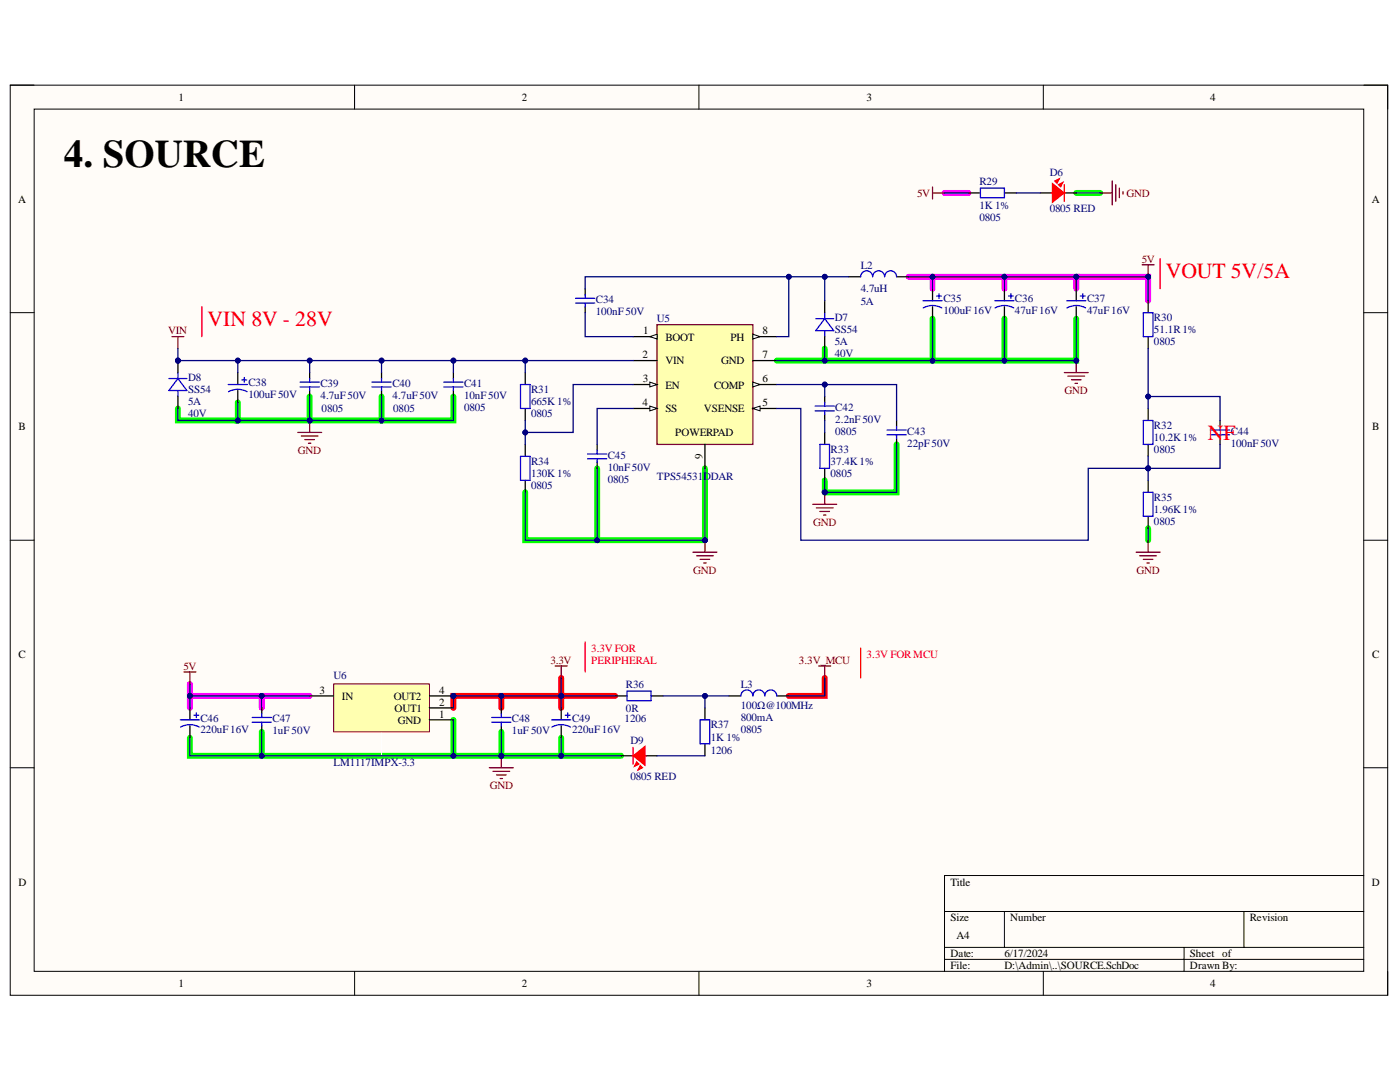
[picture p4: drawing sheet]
<svg xmlns="http://www.w3.org/2000/svg" width="279mm" height="216mm" viewBox="0 0 279 216" stroke-linecap="round" stroke-linejoin="round" font-family="sans-serif">
<defs><g id="words">
<text font-size="7.8" x="12.8" y="33.2">4. SOURCE</text>
<g font-size="4.3" fill="#f00">
<text x="232.7" y="55.5">VOUT 5V/5A</text>
<text x="41.4" y="65.1">VIN 8V - 28V</text>
<text x="241" y="87.8">NF</text>
</g>
<g font-size="2.2">
<text x="35.6" y="20.1">1</text>
<text x="104.1" y="20.1">2</text>
<text x="173" y="20.1">3</text>
<text x="241.5" y="20.1">4</text>
<text x="3.6" y="40.4">A</text>
<text x="273.8" y="40.4">A</text>
<text x="128.2" y="71.5">2</text>
<text x="128.4" y="66.7">1</text>
<text x="132.8" y="68">BOOT</text>
<text x="145.8" y="68">PH</text>
<text x="152.2" y="66.7">8</text>
<text x="152.2" y="71.5">7</text>
<text x="128.3" y="76.3">3</text>
<text x="132.8" y="72.7">VIN</text>
<text x="132.8" y="77.5">EN</text>
<text x="142.5" y="77.5">COMP</text>
<text x="143.9" y="72.7">GND</text>
<text x="152.2" y="76.3">6</text>
<text x="128.2" y="81.1">4</text>
<text x="132.8" y="82.3">SS</text>
<text x="140.5" y="82.3">VSENSE</text>
<text x="152.2" y="81.1">5</text>
<text x="3.7" y="85.8">B</text>
<text x="134.7" y="87.1">POWERPAD</text>
<text x="273.9" y="85.8">B</text>
<text x="140.2" y="91.6" transform="rotate(-90 140.2 91.6)">9</text>
<text x="3.7" y="131.3">C</text>
<text x="273.9" y="131.3">C</text>
<text x="63.8" y="138.4">3</text>
<text x="68.3" y="139.6">IN</text>
<text x="78.6" y="139.6">OUT2</text>
<text x="78.7" y="142">OUT1</text>
<text x="87.6" y="143.2">1</text>
<text x="87.6" y="138.4">4</text>
<text x="87.6" y="140.9">2</text>
<text x="79.4" y="144.4">GND</text>
<text x="3.7" y="176.7">D</text>
<text x="189.7" y="176.7">Title</text>
<text x="273.8" y="176.7">D</text>
<text x="189.7" y="183.8">Size</text>
<text x="201.6" y="183.8">Number</text>
<text x="249.4" y="183.8">Revision</text>
<text x="189.7" y="191">Date:</text>
<text x="190.9" y="187.4">A4</text>
<text x="200.4" y="191">6/17/2024</text>
<text x="237.5" y="191">Sheet of</text>
<text x="35.6" y="197">1</text>
<text x="104.1" y="197">2</text>
<text x="173" y="197">3</text>
<text x="189.7" y="193.4">File:</text>
<text x="200.4" y="193.4">D:\Admin\..\SOURCE.SchDoc</text>
<text x="237.5" y="193.4">Drawn By:</text>
<text x="241.5" y="197">4</text>
</g>
<g font-size="2.2" fill="#000080">
<text x="209.5" y="35.2">D6</text>
<text x="195.5" y="36.9">R29</text>
<text x="195.5" y="41.7">1K 1%</text>
<text x="195.5" y="44">0805</text>
<text x="209.5" y="42.4">0805 RED</text>
<text x="171.8" y="53.6">L2</text>
<text x="171.8" y="58.3">4.7uH</text>
<text x="118.9" y="60.5">C34</text>
<text x="118.9" y="62.9">100nF50V</text>
<text x="131.1" y="64.3">U5</text>
<text x="166.6" y="64.1">D7</text>
<text x="171.8" y="60.8">5A</text>
<text x="188.3" y="60.3">C35</text>
<text x="188.3" y="62.7">100uF16V</text>
<text x="202.6" y="60.3">C36</text>
<text x="202.6" y="62.7">47uF16V</text>
<text x="216.9" y="60.3">C37</text>
<text x="216.9" y="62.7">47uF16V</text>
<text x="230.3" y="64.1">R30</text>
<text x="166.6" y="68.9">5A</text>
<text x="166.6" y="71.3">40V</text>
<text x="166.6" y="66.5">SS54</text>
<text x="230.3" y="68.9">0805</text>
<text x="230.3" y="66.5">51.1R1%</text>
<text x="37.6" y="76.1">D8</text>
<text x="49.6" y="77">C38</text>
<text x="63.9" y="77.3">C39</text>
<text x="78.3" y="77.3">C40</text>
<text x="92.6" y="77.3">C41</text>
<text x="37.6" y="80.8">5A</text>
<text x="37.6" y="83.2">40V</text>
<text x="37.6" y="78.5">SS54</text>
<text x="49.6" y="79.5">100uF50V</text>
<text x="63.9" y="79.6">4.7uF50V</text>
<text x="64.2" y="82.3">0805</text>
<text x="78.3" y="79.6">4.7uF50V</text>
<text x="78.5" y="82.3">0805</text>
<text x="92.6" y="82">0805</text>
<text x="92.6" y="79.6">10nF50V</text>
<text x="106" y="83.2">0805</text>
<text x="106" y="78.5">R31</text>
<text x="106" y="80.8">665K 1%</text>
<text x="166.7" y="82">C42</text>
<text x="166.7" y="86.8">0805</text>
<text x="166.7" y="84.5">2.2nF50V</text>
<text x="181.1" y="86.8">C43</text>
<text x="181.1" y="89.2">22pF50V</text>
<text x="230.3" y="85.6">R32</text>
<text x="230.3" y="88">10.2K1%</text>
<text x="245.6" y="86.8">C44</text>
<text x="245.6" y="89.2">100nF50V</text>
<text x="106" y="92.7">R34</text>
<text x="106" y="95.2">130K 1%</text>
<text x="121.3" y="91.6">C45</text>
<text x="121.3" y="94">10nF50V</text>
<text x="131.1" y="95.9">TPS54531DDAR</text>
<text x="165.8" y="95.2">0805</text>
<text x="165.8" y="90.4">R33</text>
<text x="165.8" y="92.7">37.4K1%</text>
<text x="230.3" y="90.4">0805</text>
<text x="106" y="97.6">0805</text>
<text x="121.3" y="96.4">0805</text>
<text x="230.3" y="99.9">R35</text>
<text x="230.3" y="104.8">0805</text>
<text x="230.3" y="102.4">1.96K1%</text>
<text x="66.6" y="135.5">U6</text>
<text x="124.9" y="137.2">R36</text>
<text x="147.8" y="137.2">L3</text>
<text x="40" y="144">C46</text>
<text x="114.2" y="144">C49</text>
<text x="124.9" y="142">0R</text>
<text x="147.8" y="141.5">100Ω@100MHz</text>
<text x="147.8" y="143.9">800mA</text>
<text x="40" y="146.3">220uF16V</text>
<text x="54.4" y="144.1">C47</text>
<text x="54.4" y="146.5">1uF 50V</text>
<text x="102.2" y="144.1">C48</text>
<text x="102.2" y="146.5">1uF 50V</text>
<text x="114.2" y="146.3">220uF16V</text>
<text x="124.7" y="144.1">1206</text>
<text x="125.8" y="148.5">D9</text>
<text x="141.8" y="145.3">R37</text>
<text x="141.8" y="147.8">1K 1%</text>
<text x="147.8" y="146.3">0805</text>
<text x="66.6" y="152.8">LM1117IMPX-3.3</text>
<text x="125.8" y="155.6">0805 RED</text>
<text x="141.8" y="150.4">1206</text>
</g>
<g font-size="2.2" fill="#800000">
<text x="183" y="39.2">5V</text>
<text x="224.8" y="39.2">GND</text>
<text x="227.8" y="52.4">5V</text>
<text x="33.6" y="66.7">VIN</text>
<text x="212.5" y="78.7">GND</text>
<text x="59.5" y="90.6">GND</text>
<text x="162.3" y="105">GND</text>
<text x="138.4" y="114.6">GND</text>
<text x="226.8" y="114.6">GND</text>
<text x="36.6" y="133.7">5V</text>
<text x="109.9" y="132.5">3.3V</text>
<text x="159.4" y="132.5">3.3V_MCU</text>
<text x="97.8" y="157.5">GND</text>
</g>
<g font-size="2.2" fill="#f00">
<text x="118" y="130">3.3V FOR</text>
<text x="173" y="131.3">3.3V FORMCU</text>
<text x="118" y="132.5">PERIPHERAL</text>
</g>
</g></defs>
<path d="M2 17h274.9v181.6h-274.9z" fill-rule="evenodd" fill="#fffcf8"/>
<path d="M2 17h274.9v181.6h-274.9z" fill="none" stroke="#000" stroke-width=".2"/>
<path d="M6.8 21.8h265.4v172h-265.4z" fill-rule="evenodd" fill="#fffcf8"/>
<g fill="none" stroke="#000" stroke-width=".2">
<path d="M2 17h4.8M70.8 17v4.8M139.5 17v4.8M208.2 17v4.8M272.2 17h4.7v4.8M6.8 21.8h265.4v172h-265.4zM2 62.4h4.8M272.2 62.4h4.7M2 107.8h4.8M272.2 107.8h4.7M2 153.2h4.8M272.2 153.2h4.7"/>
<path d="M272.2 174.7h-83.7v19.1M70.8 193.8v4.8M139.5 193.8v4.8M188.5 181.9h83.7M188.5 189h83.7M188.5 191.4h83.7M200.5 181.9v7.1M208.2 193.8v4.8M236.3 189v4.8M248.3 181.9v7.1M276.9 193.8v4.8"/>
</g>
<g fill="none" stroke="#0f0" stroke-width="1.2">
<path d="M214.8 38.5h4.8M61.8 79.1v4.8M76.1 79.1v4.8M90.5 79.1v4.8h-43v-3.6M164.6 69.6v2.3M186.1 63.6v8.3M200.5 63.6v8.3M214.8 63.6v8.3h-59.8M35.5 81.5v2.4h12M119.2 93.5v14.3M140.7 93.5v14.3h-35.9v-9.6M178.9 88.7v9.5h-14.3v-2.4"/>
<path d="M229.1 105.4v2.4M37.9 147.2v3.6h86.1M52.2 146v4.8M90.5 143.6v7.2M100 146v4.8M112 147.2v3.6"/>
</g>
<path d="M188.5 38.5h4.8M181.3 55.2h33.5v2.4M186.1 55.2v2.4M200.5 55.2v2.4M214.8 55.2h14.3v4.8M37.9 136.5v2.4M52.2 138.9v2.3M61.8 138.9h-23.9v2.3" fill="none" stroke="#f0f" stroke-width="1.2"/>
<path d="M100 138.9v2.3M112 135.3v5.9M122.8 138.9h-32.3v2.3M164.6 135.3v3.6h-7.2" fill="none" stroke="#f00" stroke-width="1.2"/>
<path d="M131.1 64.8h19.1v23.9h-19.1z" fill-rule="evenodd" fill="#ffffb0"/>
<path d="M131.1 64.8h19.1v23.9h-19.1z" fill="none" stroke="#800000" stroke-width=".25"/>
<path d="M126.3 71.9h4.8M126.3 76.7h4.8" fill="none" stroke="#000" stroke-width=".25"/>
<path d="M129.7 76.2l1.4 .5-1.4 .5z" fill="#f8fcff"/>
<path d="M129.7 76.2l1.4 .5-1.4 .5z" fill="none" stroke="#000" stroke-width=".2"/>
<path d="M126.3 81.5h4.8" fill="none" stroke="#000" stroke-width=".25"/>
<path d="M129.7 81l1.4 .5-1.4 .5z" fill="#f8fcff"/>
<path d="M129.7 81l1.4 .5-1.4 .5z" fill="none" stroke="#000" stroke-width=".2"/>
<path d="M150.2 81.5h4.8" fill="none" stroke="#000" stroke-width=".25"/>
<path d="M150.2 81.5l1.5-.5v1z" fill="#f8fcff"/>
<path d="M150.2 81.5l1.5-.5v1z" fill="none" stroke="#000" stroke-width=".2"/>
<path d="M126.3 67.2h4.8" fill="none" stroke="#000" stroke-width=".25"/>
<path d="M129.7 67.2l1.4-.5v.9z" fill="#f8fcff"/>
<path d="M129.7 67.2l1.4-.5v.9z" fill="none" stroke="#000" stroke-width=".2"/>
<path d="M150.2 67.2h4.8" fill="none" stroke="#000" stroke-width=".25"/>
<path d="M150.2 66.7l1.5 .5-1.5 .4z" fill="#f8fcff"/>
<path d="M150.2 66.7l1.5 .5-1.5 .4z" fill="none" stroke="#000" stroke-width=".2"/>
<path d="M150.2 76.7h4.8" fill="none" stroke="#000" stroke-width=".25"/>
<path d="M150.2 76.2l1.5 .5-1.5 .5z" fill="#f8fcff"/>
<path d="M150.2 76.2l1.5 .5-1.5 .5z" fill="none" stroke="#000" stroke-width=".2"/>
<g fill="none" stroke="#000" stroke-width=".25">
<path d="M47.5 74.3v2.4M47.5 77.9v2.4M61.8 74.3v1.2M61.8 77.9v1.2M76.1 74.3v1.2M76.1 77.9v1.2M90.5 74.3v1.2M90.5 77.9v1.2M104.8 74.3v2.4M150.2 71.9h4.8M104.8 81.5v2.4M104.8 88.7v2.4"/>
<path d="M104.8 95.8v2.4M119.2 88.7v1.2M119.2 92.3v1.2M140.7 88.7v4.8"/>
</g>
<g fill="none" stroke="#00f" stroke-width=".25">
<path d="M45.5 76.7h3.9M45.6 78.2a3.9 3.9 0 0 1 3.7 0M48.3 75.8h.9M48.8 75.3v1M59.9 76.2h3.8M59.9 77.2h3.8M61.8 75.5v.7M61.8 77.2v.7M74.2 76.2h3.9M74.2 77.2h3.9M76.1 75.5v.7M76.1 77.2v.7"/>
<path d="M88.6 76.2h3.8M88.6 77.2h3.8M90.5 75.5v.7M90.5 77.2v.7M103.9 76.7h1.9v4.8h-1.9zM103.9 91.1h1.9v4.7h-1.9zM117.3 90.6h3.8M117.3 91.5h3.8M119.2 89.9v.7M119.2 91.5v.8"/>
</g>
<path d="M138.3 110.2h4.8M139 110.9h3.4M139.7 111.6h1.9M140.4 112.3h.5M140.7 107.8v2.4" fill="none" stroke="#800000" stroke-width=".25"/>
<circle cx="140.7" cy="107.8" r=".48" fill="#000080"/>
<circle cx="140.7" cy="107.8" r=".48" fill="none" stroke="#000080" stroke-width=".2"/>
<path d="M59.4 86.3h4.8M60.1 87h3.4M60.8 87.7h2M61.6 88.4h.4M61.8 83.9v2.4" fill="none" stroke="#800000" stroke-width=".25"/>
<circle cx="61.8" cy="83.9" r=".48" fill="#000080"/>
<circle cx="61.8" cy="83.9" r=".48" fill="none" stroke="#000080" stroke-width=".2"/>
<path d="M116.8 57.6v1.2M164.6 60v2.4M169.4 55.2h2.4M178.9 55.2h2.4M186.1 57.6v2.4M200.5 57.6v2.4M214.8 57.6v2.4M116.8 61.2v1.2M164.6 67.2v2.4M186.1 61.2v2.4M200.5 61.2v2.4M214.8 61.2v2.4" fill="none" stroke="#000" stroke-width=".25"/>
<g fill="none" stroke="#00f" stroke-width=".25">
<path d="M114.9 59.5h3.8M116.8 58.8v.7M178.9 55.2a1.19 1.19 0 0 0-1.2-1.2 1.19 1.19 0 0 0-1.2 1.2 1.19 1.19 0 0 0-1.2-1.2 1.19 1.19 0 0 0-1.1 1.2 1.19 1.19 0 0 0-1.3-1.2 1.19 1.19 0 0 0-1.1 1.2M186.9 59.1h1M187.4 58.6v1M201.3 59.1h.9M201.7 58.6v1M215.6 59.1h1M216.1 58.6v1M114.9 60.5h3.8M116.8 60.5v.7M162.8 63.6h3.6"/>
<path d="M164.6 63.6l1.8 2.4h-3.6zM164.6 62.4v1.2M164.6 66v1.2M184.2 60h3.8M184.2 61.4a3.8 3.8 0 0 1 3.8 0M198.5 60h3.9M198.6 61.4a3.8 3.8 0 0 1 3.7 0M212.9 60h3.8M212.9 61.4a3.8 3.8 0 0 1 3.8 0"/>
</g>
<path d="M212.4 74.3h4.8M213.1 75.1h3.4M213.8 75.8h2M214.6 76.5h.4M214.8 71.9v2.4" fill="none" stroke="#800000" stroke-width=".25"/>
<circle cx="214.8" cy="72" r=".48" fill="#000080"/>
<circle cx="214.8" cy="72" r=".48" fill="none" stroke="#000080" stroke-width=".2"/>
<path d="M227.9 52.8h2.4M229.1 52.8v2.4" fill="none" stroke="#800000" stroke-width=".25"/>
<circle cx="229.1" cy="55.2" r=".48" fill="#000080"/>
<circle cx="229.1" cy="55.2" r=".48" fill="none" stroke="#000080" stroke-width=".2"/>
<path d="M164.6 79.1v1.2M229.1 60v2.4M229.1 67.2v2.4M164.6 82.7v1.2M164.6 86.3v2.4M164.6 93.5v2.3M178.9 83.9v1.2M178.9 87.5v1.2M229.1 81.5v2.4M229.1 88.7v2.4M229.1 95.9v2.3M229.1 103v2.4" fill="none" stroke="#000" stroke-width=".25"/>
<path d="M228.2 62.4h1.9v4.8h-1.9zM162.7 81h3.8M162.7 82h3.8M163.6 88.7h1.9v4.8h-1.9zM164.6 80.3v.7M164.6 82v.7M177 85.8h3.8M177 86.8h3.8M178.9 85.1v.7M178.9 86.8v.7M228.2 83.9h1.9v4.8h-1.9zM228.2 98.2h1.9v4.8h-1.9z" fill="none" stroke="#00f" stroke-width=".25"/>
<path d="M164.6 98.2v2.4M162.2 100.6h4.8M162.9 101.3h3.4M163.6 102.1h1.9M164.4 102.8h.4" fill="none" stroke="#800000" stroke-width=".25"/>
<circle cx="164.6" cy="98.2" r=".48" fill="#000080"/>
<circle cx="164.6" cy="98.2" r=".48" fill="none" stroke="#000080" stroke-width=".2"/>
<path d="M226.7 110.2h4.8M227.5 110.9h3.3M228.2 111.6h1.9M228.9 112.3h.5M229.1 107.8v2.4" fill="none" stroke="#800000" stroke-width=".25"/>
<path d="M243.5 83.9v1.2M243.5 87.5v1.2" fill="none" stroke="#000" stroke-width=".25"/>
<path d="M241.6 85.8h3.8M241.6 86.8h3.8M243.5 85.1v.7M243.5 86.8v.7" fill="none" stroke="#00f" stroke-width=".25"/>
<circle cx="35.5" cy="71.9" r=".48" fill="#000080"/>
<circle cx="35.5" cy="71.9" r=".48" fill="none" stroke="#000080" stroke-width=".2"/>
<path d="M33.7 75.5h3.6M35.5 75.5l1.8 2.4h-3.6zM35.5 74.3v1.2M35.5 77.9v1.2" fill="none" stroke="#00f" stroke-width=".25"/>
<path d="M35.5 71.9v2.4M35.5 79.1v2.4" fill="none" stroke="#000" stroke-width=".25"/>
<circle cx="35.5" cy="71.9" r=".48" fill="#000080"/>
<circle cx="35.5" cy="71.9" r=".48" fill="none" stroke="#000080" stroke-width=".2"/>
<path d="M231.5 51.6v6" fill="none" stroke="#f00" stroke-width=".25"/>
<path d="M34.3 67.2h2.4M35.5 67.2v2.4" fill="none" stroke="#800000" stroke-width=".25"/>
<circle cx="90.5" cy="138.9" r=".48" fill="#000080"/>
<circle cx="90.5" cy="138.9" r=".48" fill="none" stroke="#000080" stroke-width=".2"/>
<path d="M76.1 135.9v14.9z" fill="none" stroke="#fff" stroke-width=".2"/>
<path d="M66.6 136.5h19.1v9.5h-19.1z" fill-rule="evenodd" fill="#ffffb0"/>
<path d="M66.6 136.5h19.1v9.5h-19.1z" fill="none" stroke="#800000" stroke-width=".2"/>
<path d="M61.8 138.9h4.8M85.7 138.9h4.8M85.7 143.6h4.8" fill="none" stroke="#000" stroke-width=".25"/>
<circle cx="90.5" cy="138.9" r=".48" fill="#000080"/>
<circle cx="90.5" cy="138.9" r=".48" fill="none" stroke="#000080" stroke-width=".2"/>
<g fill="none" stroke="#000" stroke-width=".25">
<path d="M122.8 138.9h2.3M129.9 138.9h2.4M37.9 141.2v2.4M37.9 144.8v2.4M52.2 141.2v1.2M52.2 144.8v1.2M85.7 141.2h4.8M100 141.2v1.2M100 144.8v1.2M112 141.2v2.4M112 144.8v2.4M140.7 141.2v2.4"/>
<path d="M140.7 148.4v2.4"/>
</g>
<g fill="none" stroke="#00f" stroke-width=".25">
<path d="M125.1 137.9h4.8v1.9h-4.8zM36 143.6h3.8M36 145.1a3.8 3.8 0 0 1 3.8 0M38.7 142.7h1M39.2 142.2v1M50.3 143.2h3.8M50.3 144.1h3.8M52.2 142.4v.8M52.2 144.1v.7M98.1 143.2h3.9M98.1 144.1h3.9M100 142.4v.8"/>
<path d="M100 144.1v.7M110.1 143.6h3.8M110.1 145.1a3.8 3.8 0 0 1 3.8 0M112.8 142.7h1M113.3 142.2v1M139.7 143.6h1.9v4.8h-1.9z"/>
</g>
<path d="M127.8 152.7l.5 .5-1 .5z" fill="#f00"/>
<path d="M127.8 152.7l.5 .5-1 .5z" fill="none" stroke="#f00" stroke-width=".2"/>
<path d="M127.1 152l.4 .5-.9 .5z" fill="#f00"/>
<path d="M127.1 152l.4 .5-.9 .5z" fill="none" stroke="#f00" stroke-width=".2"/>
<path d="M126.3 150.8l2.4-1.9v3.8z" fill="#f00"/>
<path d="M126.3 150.8l2.4-1.9v3.8z" fill="none" stroke="#f00" stroke-width=".2"/>
<path d="M126.1 150.8h.5M126.3 149.1v3.4M128.3 150.8h.7" fill="none" stroke="#f00" stroke-width=".25"/>
<path d="M145.5 138.9h2.4M155 138.9h2.4M124 150.8h2.3M128.7 150.8h2.4" fill="none" stroke="#000" stroke-width=".25"/>
<path d="M147.9 138.9a1.19 1.19 0 0 1 1.2-1.2 1.19 1.19 0 0 1 1.1 1.2 1.19 1.19 0 0 1 1.2-1.2 1.19 1.19 0 0 1 1.2 1.2 1.19 1.19 0 0 1 1.2-1.2 1.19 1.19 0 0 1 1.2 1.2" fill="none" stroke="#00f" stroke-width=".25"/>
<path d="M36.7 134.1h2.4M37.9 134.1v2.4M163.4 132.9h2.4M164.6 132.9v2.4M97.7 153.2h4.7M98.4 153.9h3.3M99.1 154.6h1.9M99.8 155.3h.5M100 150.8v2.4" fill="none" stroke="#800000" stroke-width=".25"/>
<circle cx="100" cy="150.8" r=".48" fill="#000080"/>
<circle cx="100" cy="150.8" r=".48" fill="none" stroke="#000080" stroke-width=".2"/>
<path d="M110.8 132.9h2.4M112 132.9v2.4" fill="none" stroke="#800000" stroke-width=".25"/>
<path d="M193.3 38.5h2.4M200.5 38.5h2.3" fill="none" stroke="#000" stroke-width=".25"/>
<path d="M195.7 37.5h4.8v1.9h-4.8z" fill="none" stroke="#00f" stroke-width=".25"/>
<path d="M210.5 36.1l.9-.5-.4 1z" fill="#f00"/>
<path d="M210.5 36.1l.9-.5-.4 1z" fill="none" stroke="#f00" stroke-width=".2"/>
<path d="M211.2 36.8l1-.5-.5 1z" fill="#f00"/>
<path d="M211.2 36.8l1-.5-.5 1z" fill="none" stroke="#f00" stroke-width=".2"/>
<path d="M210 36.6l2.4 1.9-2.4 1.9z" fill="#f00"/>
<path d="M210 36.6l2.4 1.9-2.4 1.9z" fill="none" stroke="#f00" stroke-width=".2"/>
<path d="M209.8 38.5h.7M212.2 38.5h.4M212.4 36.8v3.4M40.3 61.2v6M116.8 128.1v6M171.8 129.3v6" fill="none" stroke="#f00" stroke-width=".25"/>
<path d="M207.6 38.5h2.4M212.4 38.5h2.4" fill="none" stroke="#000" stroke-width=".25"/>
<path d="M186.1 37.3v2.4M186.1 38.5h2.4M219.6 38.5h2.4M222 36.1v4.8M222.7 36.8v3.4M223.4 37.5v1.9M224.1 38.3v.4" fill="none" stroke="#800000" stroke-width=".25"/>
<path d="M61.8 71.9v2.4" fill="none" stroke="#000080" stroke-width=".25"/>
<circle cx="61.8" cy="71.9" r=".48" fill="#000080"/>
<circle cx="61.8" cy="71.9" r=".48" fill="none" stroke="#000080" stroke-width=".2"/>
<path d="M76.1 71.9v2.4" fill="none" stroke="#000080" stroke-width=".25"/>
<circle cx="76.1" cy="71.9" r=".48" fill="#000080"/>
<circle cx="76.1" cy="71.9" r=".48" fill="none" stroke="#000080" stroke-width=".2"/>
<path d="M90.5 71.9v2.4" fill="none" stroke="#000080" stroke-width=".25"/>
<circle cx="90.5" cy="71.9" r=".48" fill="#000080"/>
<circle cx="90.5" cy="71.9" r=".48" fill="none" stroke="#000080" stroke-width=".2"/>
<path d="M104.8 71.9v2.4" fill="none" stroke="#000080" stroke-width=".25"/>
<circle cx="104.8" cy="71.9" r=".48" fill="#000080"/>
<circle cx="104.8" cy="71.9" r=".48" fill="none" stroke="#000080" stroke-width=".2"/>
<path d="M126.3 76.7h-11.9v9.6h-9.6" fill="none" stroke="#000080" stroke-width=".25"/>
<circle cx="104.8" cy="86.3" r=".48" fill="#000080"/>
<circle cx="104.8" cy="86.3" r=".48" fill="none" stroke="#000080" stroke-width=".2"/>
<path d="M126.3 81.5h-7.1v7.2M140.7 93.5v14.3" fill="none" stroke="#000080" stroke-width=".25"/>
<circle cx="140.7" cy="107.8" r=".48" fill="#000080"/>
<circle cx="140.7" cy="107.8" r=".48" fill="none" stroke="#000080" stroke-width=".2"/>
<path d="M119.2 93.5v14.3" fill="none" stroke="#000080" stroke-width=".25"/>
<circle cx="119.2" cy="107.8" r=".48" fill="#000080"/>
<circle cx="119.2" cy="107.8" r=".48" fill="none" stroke="#000080" stroke-width=".2"/>
<path d="M76.1 79.1v4.8" fill="none" stroke="#000080" stroke-width=".25"/>
<circle cx="76.1" cy="83.9" r=".48" fill="#000080"/>
<circle cx="76.1" cy="83.9" r=".48" fill="none" stroke="#000080" stroke-width=".2"/>
<path d="M61.8 79.1v4.8" fill="none" stroke="#000080" stroke-width=".25"/>
<circle cx="61.8" cy="83.9" r=".48" fill="#000080"/>
<circle cx="61.8" cy="83.9" r=".48" fill="none" stroke="#000080" stroke-width=".2"/>
<path d="M164.6 55.2v4.8" fill="none" stroke="#000080" stroke-width=".25"/>
<circle cx="164.6" cy="55.2" r=".48" fill="#000080"/>
<circle cx="164.6" cy="55.2" r=".48" fill="none" stroke="#000080" stroke-width=".2"/>
<path d="M200.5 55.2v2.4" fill="none" stroke="#000080" stroke-width=".25"/>
<circle cx="200.4" cy="55.2" r=".48" fill="#000080"/>
<circle cx="200.4" cy="55.2" r=".48" fill="none" stroke="#000080" stroke-width=".2"/>
<path d="M186.1 55.2v2.4" fill="none" stroke="#000080" stroke-width=".25"/>
<circle cx="186.1" cy="55.2" r=".48" fill="#000080"/>
<circle cx="186.1" cy="55.2" r=".48" fill="none" stroke="#000080" stroke-width=".2"/>
<path d="M200.5 63.6v8.3" fill="none" stroke="#000080" stroke-width=".25"/>
<circle cx="200.4" cy="72" r=".48" fill="#000080"/>
<circle cx="200.4" cy="72" r=".48" fill="none" stroke="#000080" stroke-width=".2"/>
<path d="M186.1 63.6v8.3" fill="none" stroke="#000080" stroke-width=".25"/>
<circle cx="186.1" cy="72" r=".48" fill="#000080"/>
<circle cx="186.1" cy="72" r=".48" fill="none" stroke="#000080" stroke-width=".2"/>
<path d="M164.6 69.6v2.3" fill="none" stroke="#000080" stroke-width=".25"/>
<circle cx="164.6" cy="71.9" r=".48" fill="#000080"/>
<circle cx="164.6" cy="71.9" r=".48" fill="none" stroke="#000080" stroke-width=".2"/>
<path d="M157.4 55.2v12h-2.4M116.8 62.4v4.8h9.5" fill="none" stroke="#000080" stroke-width=".25"/>
<circle cx="157.4" cy="55.2" r=".48" fill="#000080"/>
<circle cx="157.4" cy="55.2" r=".48" fill="none" stroke="#000080" stroke-width=".2"/>
<path d="M164.6 95.8v2.4" fill="none" stroke="#000080" stroke-width=".25"/>
<circle cx="164.6" cy="98.2" r=".48" fill="#000080"/>
<circle cx="164.6" cy="98.2" r=".48" fill="none" stroke="#000080" stroke-width=".2"/>
<path d="M178.9 88.7v9.5h-14.3" fill="none" stroke="#000080" stroke-width=".25"/>
<circle cx="164.6" cy="98.2" r=".48" fill="#000080"/>
<circle cx="164.6" cy="98.2" r=".48" fill="none" stroke="#000080" stroke-width=".2"/>
<path d="M155 76.7h9.6v2.4M164.6 83.9v2.4" fill="none" stroke="#000080" stroke-width=".25"/>
<circle cx="164.6" cy="76.7" r=".48" fill="#000080"/>
<circle cx="164.6" cy="76.7" r=".48" fill="none" stroke="#000080" stroke-width=".2"/>
<path d="M164.6 76.7h14.3v7.2" fill="none" stroke="#000080" stroke-width=".25"/>
<circle cx="164.6" cy="76.7" r=".48" fill="#000080"/>
<circle cx="164.6" cy="76.7" r=".48" fill="none" stroke="#000080" stroke-width=".2"/>
<path d="M155 81.5h4.8v26.3h57.4v-14.3h11.9" fill="none" stroke="#000080" stroke-width=".25"/>
<circle cx="229.1" cy="93.5" r=".48" fill="#000080"/>
<circle cx="229.1" cy="93.5" r=".48" fill="none" stroke="#000080" stroke-width=".2"/>
<path d="M229.1 79.1h14.4v4.8M229.1 105.4v2.4" fill="none" stroke="#000080" stroke-width=".25"/>
<circle cx="229.1" cy="79.1" r=".48" fill="#000080"/>
<circle cx="229.1" cy="79.1" r=".48" fill="none" stroke="#000080" stroke-width=".2"/>
<path d="M243.5 88.7v4.8h-14.4" fill="none" stroke="#000080" stroke-width=".25"/>
<circle cx="229.1" cy="93.5" r=".48" fill="#000080"/>
<circle cx="229.1" cy="93.5" r=".48" fill="none" stroke="#000080" stroke-width=".2"/>
<path d="M35.5 71.9h12" fill="none" stroke="#000080" stroke-width=".25"/>
<circle cx="35.5" cy="71.9" r=".48" fill="#000080"/>
<circle cx="35.5" cy="71.9" r=".48" fill="none" stroke="#000080" stroke-width=".2"/>
<circle cx="47.5" cy="71.9" r=".48" fill="#000080"/>
<circle cx="47.5" cy="71.9" r=".48" fill="none" stroke="#000080" stroke-width=".2"/>
<path d="M35.5 81.5v2.4h12" fill="none" stroke="#000080" stroke-width=".25"/>
<circle cx="47.5" cy="83.9" r=".48" fill="#000080"/>
<circle cx="47.5" cy="83.9" r=".48" fill="none" stroke="#000080" stroke-width=".2"/>
<path d="M35.5 69.6v2.3" fill="none" stroke="#000080" stroke-width=".25"/>
<circle cx="35.5" cy="71.9" r=".48" fill="#000080"/>
<circle cx="35.5" cy="71.9" r=".48" fill="none" stroke="#000080" stroke-width=".2"/>
<path d="M52.2 138.9v2.3" fill="none" stroke="#000080" stroke-width=".25"/>
<circle cx="52.2" cy="138.9" r=".48" fill="#000080"/>
<circle cx="52.2" cy="138.9" r=".48" fill="none" stroke="#000080" stroke-width=".2"/>
<path d="M140.7 138.9v2.3" fill="none" stroke="#000080" stroke-width=".25"/>
<circle cx="140.7" cy="138.9" r=".48" fill="#000080"/>
<circle cx="140.7" cy="138.9" r=".48" fill="none" stroke="#000080" stroke-width=".2"/>
<path d="M112 138.9v2.3" fill="none" stroke="#000080" stroke-width=".25"/>
<circle cx="112" cy="138.9" r=".48" fill="#000080"/>
<circle cx="112" cy="138.9" r=".48" fill="none" stroke="#000080" stroke-width=".2"/>
<path d="M100 138.9v2.3" fill="none" stroke="#000080" stroke-width=".25"/>
<circle cx="100" cy="138.9" r=".48" fill="#000080"/>
<circle cx="100" cy="138.9" r=".48" fill="none" stroke="#000080" stroke-width=".2"/>
<path d="M52.2 146v4.8M131.1 150.8h9.6" fill="none" stroke="#000080" stroke-width=".25"/>
<circle cx="52.2" cy="150.8" r=".48" fill="#000080"/>
<circle cx="52.2" cy="150.8" r=".48" fill="none" stroke="#000080" stroke-width=".2"/>
<path d="M100 146v4.8" fill="none" stroke="#000080" stroke-width=".25"/>
<circle cx="100" cy="150.8" r=".48" fill="#000080"/>
<circle cx="100" cy="150.8" r=".48" fill="none" stroke="#000080" stroke-width=".2"/>
<path d="M90.5 143.6v7.2" fill="none" stroke="#000080" stroke-width=".25"/>
<circle cx="90.5" cy="150.8" r=".48" fill="#000080"/>
<circle cx="90.5" cy="150.8" r=".48" fill="none" stroke="#000080" stroke-width=".2"/>
<path d="M37.9 136.5v2.4" fill="none" stroke="#000080" stroke-width=".25"/>
<circle cx="37.9" cy="138.9" r=".48" fill="#000080"/>
<circle cx="37.9" cy="138.9" r=".48" fill="none" stroke="#000080" stroke-width=".2"/>
<path d="M112 147.2v3.6" fill="none" stroke="#000080" stroke-width=".25"/>
<circle cx="112" cy="150.8" r=".48" fill="#000080"/>
<circle cx="112" cy="150.8" r=".48" fill="none" stroke="#000080" stroke-width=".2"/>
<path d="M112 135.3v3.6" fill="none" stroke="#000080" stroke-width=".25"/>
<circle cx="112" cy="138.9" r=".48" fill="#000080"/>
<circle cx="112" cy="138.9" r=".48" fill="none" stroke="#000080" stroke-width=".2"/>
<path d="M214.8 55.2h14.3v4.8M164.6 135.3v3.6h-7.2" fill="none" stroke="#000080" stroke-width=".25"/>
<circle cx="214.8" cy="55.2" r=".48" fill="#000080"/>
<circle cx="214.8" cy="55.2" r=".48" fill="none" stroke="#000080" stroke-width=".2"/>
<circle cx="229.1" cy="55.2" r=".48" fill="#000080"/>
<circle cx="229.1" cy="55.2" r=".48" fill="none" stroke="#000080" stroke-width=".2"/>
<path d="M188.5 38.5h4.8M202.8 38.5h4.8M214.8 38.5h4.8M37.9 147.2v3.6h86.1" fill="none" stroke="#000080" stroke-width=".25"/>
<circle cx="112" cy="150.8" r=".48" fill="#000080"/>
<circle cx="112" cy="150.8" r=".48" fill="none" stroke="#000080" stroke-width=".2"/>
<circle cx="100" cy="150.8" r=".48" fill="#000080"/>
<circle cx="100" cy="150.8" r=".48" fill="none" stroke="#000080" stroke-width=".2"/>
<circle cx="90.5" cy="150.8" r=".48" fill="#000080"/>
<circle cx="90.5" cy="150.8" r=".48" fill="none" stroke="#000080" stroke-width=".2"/>
<circle cx="52.2" cy="150.8" r=".48" fill="#000080"/>
<circle cx="52.2" cy="150.8" r=".48" fill="none" stroke="#000080" stroke-width=".2"/>
<path d="M61.8 138.9h-23.9v2.3" fill="none" stroke="#000080" stroke-width=".25"/>
<circle cx="37.9" cy="138.9" r=".48" fill="#000080"/>
<circle cx="37.9" cy="138.9" r=".48" fill="none" stroke="#000080" stroke-width=".2"/>
<circle cx="52.2" cy="138.9" r=".48" fill="#000080"/>
<circle cx="52.2" cy="138.9" r=".48" fill="none" stroke="#000080" stroke-width=".2"/>
<path d="M126.3 71.9h-78.8v2.4" fill="none" stroke="#000080" stroke-width=".25"/>
<circle cx="47.5" cy="71.9" r=".48" fill="#000080"/>
<circle cx="47.5" cy="71.9" r=".48" fill="none" stroke="#000080" stroke-width=".2"/>
<circle cx="61.8" cy="71.9" r=".48" fill="#000080"/>
<circle cx="61.8" cy="71.9" r=".48" fill="none" stroke="#000080" stroke-width=".2"/>
<circle cx="76.1" cy="71.9" r=".48" fill="#000080"/>
<circle cx="76.1" cy="71.9" r=".48" fill="none" stroke="#000080" stroke-width=".2"/>
<circle cx="90.5" cy="71.9" r=".48" fill="#000080"/>
<circle cx="90.5" cy="71.9" r=".48" fill="none" stroke="#000080" stroke-width=".2"/>
<circle cx="104.8" cy="71.9" r=".48" fill="#000080"/>
<circle cx="104.8" cy="71.9" r=".48" fill="none" stroke="#000080" stroke-width=".2"/>
<path d="M122.8 138.9h-32.3v2.3" fill="none" stroke="#000080" stroke-width=".25"/>
<circle cx="90.5" cy="138.9" r=".48" fill="#000080"/>
<circle cx="90.5" cy="138.9" r=".48" fill="none" stroke="#000080" stroke-width=".2"/>
<circle cx="100" cy="138.9" r=".48" fill="#000080"/>
<circle cx="100" cy="138.9" r=".48" fill="none" stroke="#000080" stroke-width=".2"/>
<circle cx="112" cy="138.9" r=".48" fill="#000080"/>
<circle cx="112" cy="138.9" r=".48" fill="none" stroke="#000080" stroke-width=".2"/>
<path d="M104.8 98.2v9.6h35.9" fill="none" stroke="#000080" stroke-width=".25"/>
<circle cx="119.2" cy="107.8" r=".48" fill="#000080"/>
<circle cx="119.2" cy="107.8" r=".48" fill="none" stroke="#000080" stroke-width=".2"/>
<circle cx="140.7" cy="107.8" r=".48" fill="#000080"/>
<circle cx="140.7" cy="107.8" r=".48" fill="none" stroke="#000080" stroke-width=".2"/>
<path d="M132.3 138.9h13.2" fill="none" stroke="#000080" stroke-width=".25"/>
<circle cx="140.7" cy="138.9" r=".48" fill="#000080"/>
<circle cx="140.7" cy="138.9" r=".48" fill="none" stroke="#000080" stroke-width=".2"/>
<path d="M214.8 63.6v8.3h-59.8" fill="none" stroke="#000080" stroke-width=".25"/>
<circle cx="164.6" cy="71.9" r=".48" fill="#000080"/>
<circle cx="164.6" cy="71.9" r=".48" fill="none" stroke="#000080" stroke-width=".2"/>
<circle cx="186.1" cy="72" r=".48" fill="#000080"/>
<circle cx="186.1" cy="72" r=".48" fill="none" stroke="#000080" stroke-width=".2"/>
<circle cx="200.4" cy="72" r=".48" fill="#000080"/>
<circle cx="200.4" cy="72" r=".48" fill="none" stroke="#000080" stroke-width=".2"/>
<circle cx="214.8" cy="72" r=".48" fill="#000080"/>
<circle cx="214.8" cy="72" r=".48" fill="none" stroke="#000080" stroke-width=".2"/>
<path d="M169.4 55.2h-52.6v2.4" fill="none" stroke="#000080" stroke-width=".25"/>
<circle cx="157.4" cy="55.2" r=".48" fill="#000080"/>
<circle cx="157.4" cy="55.2" r=".48" fill="none" stroke="#000080" stroke-width=".2"/>
<circle cx="164.6" cy="55.2" r=".48" fill="#000080"/>
<circle cx="164.6" cy="55.2" r=".48" fill="none" stroke="#000080" stroke-width=".2"/>
<path d="M181.3 55.2h33.5v2.4" fill="none" stroke="#000080" stroke-width=".25"/>
<circle cx="186.1" cy="55.2" r=".48" fill="#000080"/>
<circle cx="186.1" cy="55.2" r=".48" fill="none" stroke="#000080" stroke-width=".2"/>
<circle cx="200.4" cy="55.2" r=".48" fill="#000080"/>
<circle cx="200.4" cy="55.2" r=".48" fill="none" stroke="#000080" stroke-width=".2"/>
<circle cx="214.8" cy="55.2" r=".48" fill="#000080"/>
<circle cx="214.8" cy="55.2" r=".48" fill="none" stroke="#000080" stroke-width=".2"/>
<path d="M90.5 79.1v4.8h-43v-3.6" fill="none" stroke="#000080" stroke-width=".25"/>
<circle cx="47.5" cy="83.9" r=".48" fill="#000080"/>
<circle cx="47.5" cy="83.9" r=".48" fill="none" stroke="#000080" stroke-width=".2"/>
<circle cx="61.8" cy="83.9" r=".48" fill="#000080"/>
<circle cx="61.8" cy="83.9" r=".48" fill="none" stroke="#000080" stroke-width=".2"/>
<circle cx="76.1" cy="83.9" r=".48" fill="#000080"/>
<circle cx="76.1" cy="83.9" r=".48" fill="none" stroke="#000080" stroke-width=".2"/>
<path d="M104.8 83.9v4.8" fill="none" stroke="#000080" stroke-width=".25"/>
<circle cx="104.8" cy="86.3" r=".48" fill="#000080"/>
<circle cx="104.8" cy="86.3" r=".48" fill="none" stroke="#000080" stroke-width=".2"/>
<path d="M229.1 91.1v4.8" fill="none" stroke="#000080" stroke-width=".25"/>
<circle cx="229.1" cy="93.5" r=".48" fill="#000080"/>
<circle cx="229.1" cy="93.5" r=".48" fill="none" stroke="#000080" stroke-width=".2"/>
<path d="M229.1 69.6v11.9" fill="none" stroke="#000080" stroke-width=".25"/>
<circle cx="229.1" cy="79.1" r=".48" fill="#000080"/>
<circle cx="229.1" cy="79.1" r=".48" fill="none" stroke="#000080" stroke-width=".2"/>
<use href="#words"/>
</svg>
